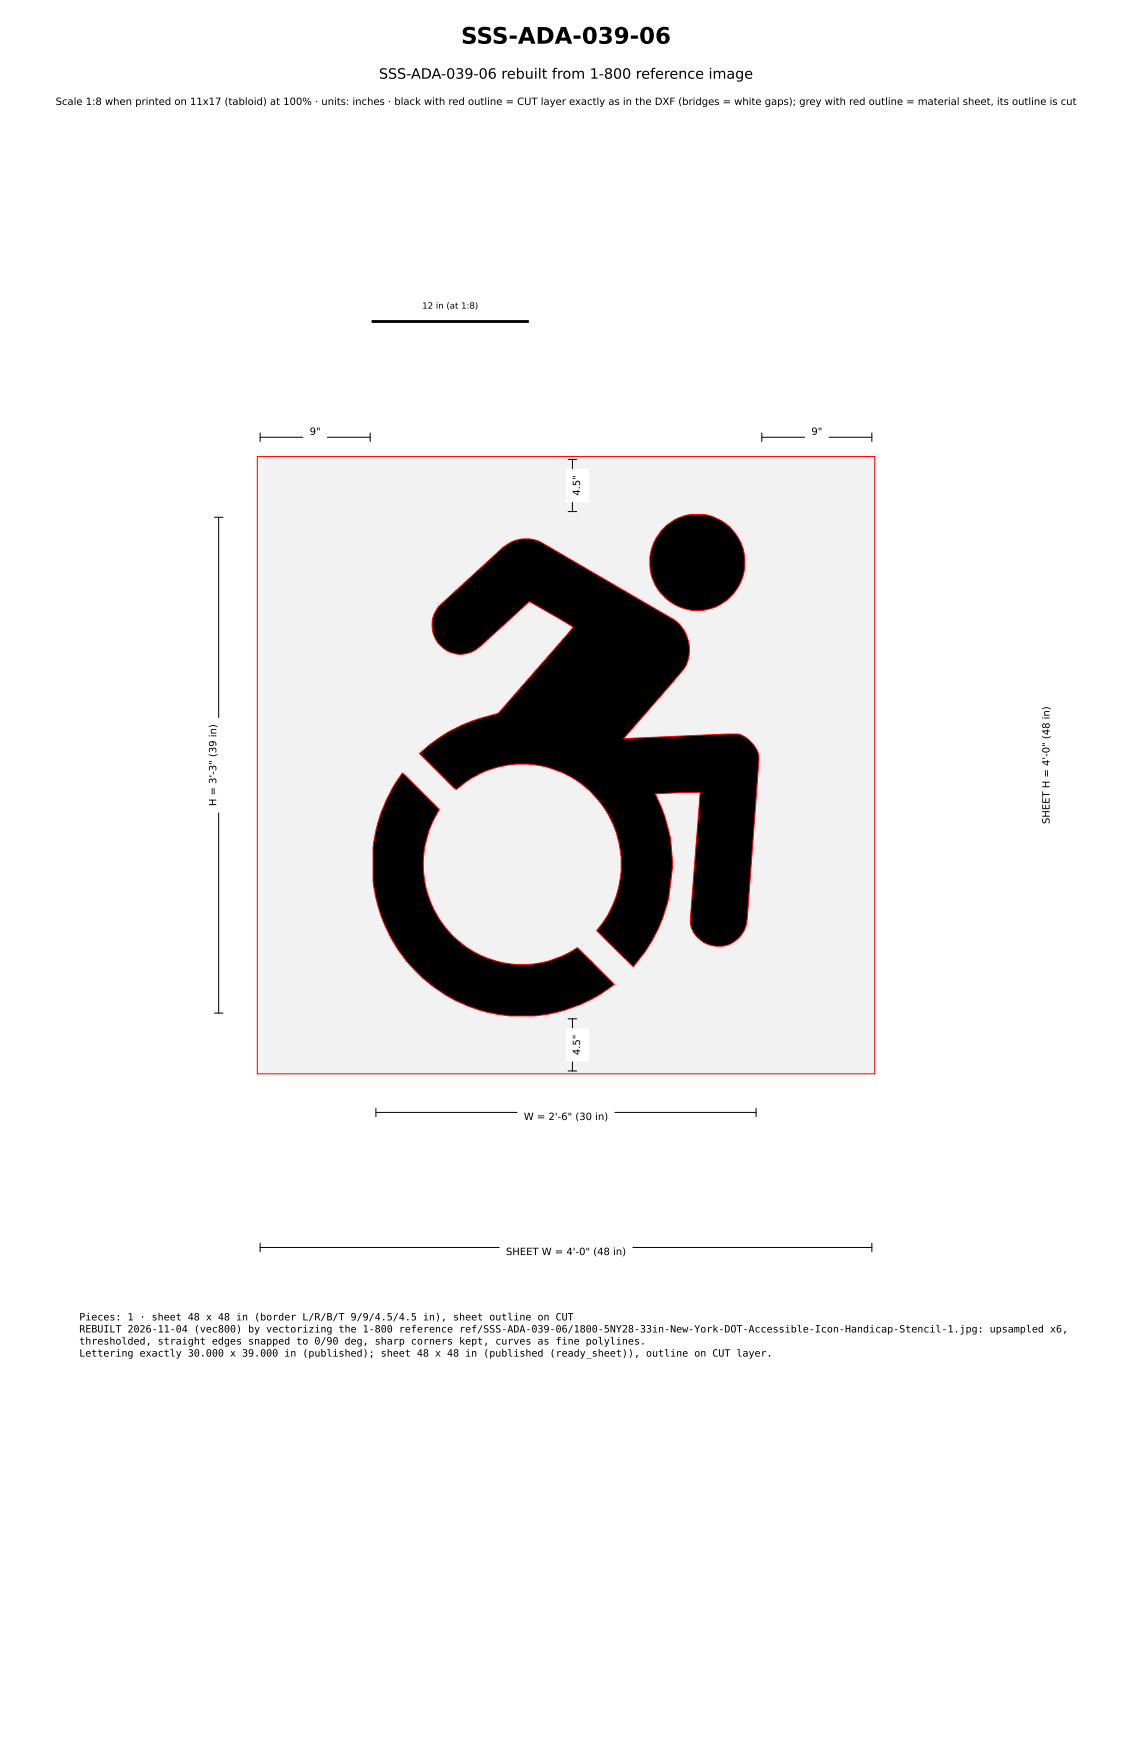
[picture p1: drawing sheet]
<svg xmlns="http://www.w3.org/2000/svg" width="279mm" height="432mm" viewBox="0 0 279 432" stroke-linecap="round" stroke-linejoin="round" font-family="sans-serif">
<defs><g id="words">
<text font-size="5.6" x="113.8" y="10.8">SSS-ADA-039-06</text>
<text font-size="3.5" x="93.5" y="19.4">SSS-ADA-039-06 rebuilt from 1-800 reference image</text>
<g font-size="2.5">
<text x="13.7" y="25.9">Scale 1:8 when printed on 11x17 (tabloid) at 100% · units: inches · black with red outline = CUT layer exactly as in the DXF (bridges = white gaps); grey with red outline = material sheet, its outline is cut</text>
<text x="76.4" y="107.4">9&quot;</text>
<text x="200.3" y="107.4">9&quot;</text>
<text x="143.2" y="122.4" transform="rotate(-90 143.2 122.4)">4.5&quot;</text>
<text x="53.4" y="199" transform="rotate(-90 53.4 199)">H = 3'-3&quot; (39 in)</text>
<text x="259.1" y="203.4" transform="rotate(-90 259.1 203.4)">SHEET H = 4'-0&quot; (48 in)</text>
<text x="143.2" y="260.5" transform="rotate(-90 143.2 260.5)">4.5&quot;</text>
<text x="129.3" y="276.5">W = 2'-6&quot; (30 in)</text>
<text x="124.9" y="309.9">SHEET W = 4'-0&quot; (48 in)</text>
<text x="19.6" y="326">Pieces: 1 · sheet 48 x 48 in (border L/R/B/T 9/9/4.5/4.5 in), sheet outline on CUT</text>
<text x="19.6" y="329">REBUILT 2026-11-04 (vec800) by vectorizing the 1-800 reference ref/SSS-ADA-039-06/1800-5NY28-33in-New-York-DOT-Accessible-Icon-Handicap-Stencil-1.jpg: upsampled x6,</text>
<text x="19.6" y="331.9">thresholded, straight edges snapped to 0/90 deg, sharp corners kept, curves as fine polylines.</text>
<text x="19.6" y="334.9">Lettering exactly 30.000 x 39.000 in (published); sheet 48 x 48 in (published (ready_sheet)), outline on CUT layer.</text>
</g>
<text font-size="2.1" x="104.2" y="76.2">12 in (at 1:8)</text>
</g></defs>
<path d="M63.5 112.7h152.4v152.4h-152.4z" fill="#f2f2f2" stroke="#f00" stroke-width=".25"/>
<path d="M164.4 129.8a11.8 11.8 0 0 1 15.6 .2 11.8 11.8 0 0 1 1.9 15.4 11.8 11.8 0 0 1-16.1 3.4 11.8 11.8 0 0 1-3.8-16l1.2-1.8zM108.5 149.5l15.7-14.4a8.6 8.6 0 0 1 9.2-1.3l32.8 19.1a8.9 8.9 0 0 1 2.3 12.6l-14.6 16.9 25.7-1.2a6.1 6.1 0 0 1 6.6 3l.5 .8a4.4 4.4 0 0 1 .6 2.5l-2.9 39.5a7.1 7.1 0 0 1-6.6 6.6 7.1 7.1 0 0 1-7.4-5.7l2.4-32.3-11.1 .4a37.9 37.9 0 0 1-5.4 42.7l-9-9a24.7 24.7 0 0 0 1.8-30.2 24.7 24.7 0 0 0-28.8-9.3 24.1 24.1 0 0 0-7.7 4.7l-1-.7-8.1-8.2a38.6 38.6 0 0 1 19.4-9.9l18.6-21.3-10.8-6.3-12.2 11.1a7.1 7.1 0 0 1-9.8-.2 7.1 7.1 0 0 1-.2-9.9zM99.3 190.9l9.1 8.9a24.7 24.7 0 0 0 1.7 29.4 24.7 24.7 0 0 0 28.7 6.9l3.7-2.1 9.1 9a37 37 0 0 1-59.5-25.5v-8.3a37.6 37.6 0 0 1 7.2-18.3z" fill="#000" stroke="#f00" stroke-width=".25"/>
<path d="M92.1 79.4h38.1" fill="none" stroke="#000" stroke-width=".71"/>
<g fill="none" stroke="#000" stroke-width=".25">
<path d="M64.2 107.9h27.2M64.2 106.9v2.1M91.4 106.9v2.1M140.2 113.4h2.1M141.3 113.4v12.9M188 107.9h27.2M188 106.9v2.1M215.2 106.9v2.1M52.9 127.7h2.1M54 127.7v122.4M140.2 126.3h2.1M52.9 250.1h2.1"/>
<path d="M140.2 251.5h2.1M141.3 251.5v12.9M92.8 274.6h93.8M92.8 273.6v2.1M140.2 264.4h2.1M186.6 273.6v2.1M64.2 308h151M64.2 306.9v2.1M215.2 306.9v2.1"/>
</g>
<g fill="#fff" stroke="#fff" stroke-width=".35">
<path d="M123.5 306.6h32.4v5.3h-32.4z"/>
<path d="M255.8 173h5.3v31.9h-5.3z"/>
<path d="M75 104.1h5.5v5.3h-5.5z"/>
<path d="M198.9 104.1h5.5v5.3h-5.5z"/>
<path d="M139.9 254h5.3v7.9h-5.3z"/>
<path d="M139.9 115.9h5.3v7.9h-5.3z"/>
<path d="M127.9 273.2h23.6v5.3h-23.6z"/>
<path d="M50.1 177.4h5.3v23h-5.3z"/>
</g>
<use href="#words"/>
</svg>
